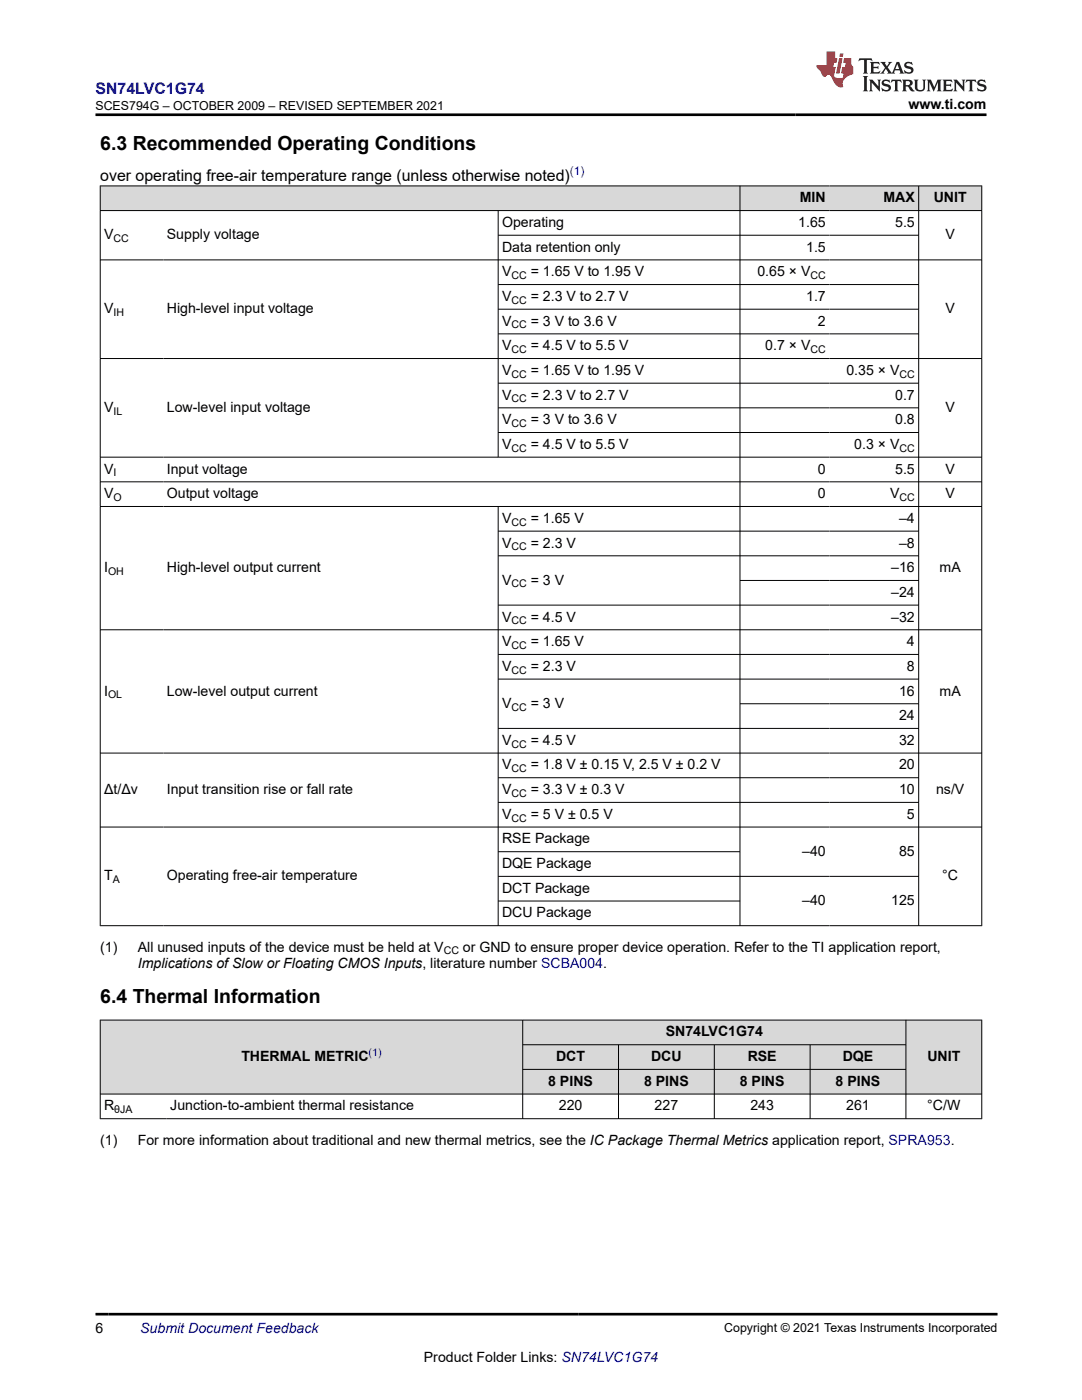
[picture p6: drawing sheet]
<svg xmlns="http://www.w3.org/2000/svg" width="216mm" height="279mm" viewBox="0 0 216 279" stroke-linecap="round" stroke-linejoin="round" font-family="sans-serif">
<defs><g id="words">
<g font-size="3.9">
<text x="20" y="29.9">6.3 Recommended Operating Conditions</text>
<text x="20" y="200.3">6.4 Thermal Information</text>
</g>
<text font-size="3.2" fill="#00f" x="19.1" y="18.7">SN74LVC1G74</text>
<text font-size="3.2" x="20" y="36.1">over operating free-air temperature range (unless otherwise noted)</text>
<g font-size="2.8">
<text x="181.3" y="21.8">www.ti.com</text>
<text x="159.6" y="40.4">MIN</text>
<text x="176.3" y="40.4">MAX</text>
<text x="186.3" y="40.4">UNIT</text>
<text x="20.8" y="47.8">V</text>
<text x="33.3" y="47.8">Supply voltage</text>
<text x="100.2" y="45.3">Operating</text>
<text x="159.3" y="45.3">1.65</text>
<text x="178.6" y="45.3">5.5</text>
<text x="188.7" y="47.8">V</text>
<text x="100.2" y="50.2">Data retention only</text>
<text x="160.9" y="50.2">1.5</text>
<text x="100.2" y="55.1">V</text>
<text x="105.9" y="55.1">= 1.65 V to 1.95 V</text>
<text x="151.1" y="55.1">0.65 × V</text>
<text x="20.8" y="62.5">V</text>
<text x="33.3" y="62.5">High-level input voltage</text>
<text x="100.2" y="60.1">V</text>
<text x="100.2" y="65">V</text>
<text x="105.9" y="60.1">= 2.3 V to 2.7 V</text>
<text x="105.9" y="65">= 3 V to 3.6 V</text>
<text x="160.9" y="60.1">1.7</text>
<text x="163.2" y="65">2</text>
<text x="188.7" y="62.5">V</text>
<text x="100.2" y="69.9">V</text>
<text x="105.9" y="69.9">= 4.5 V to 5.5 V</text>
<text x="152.7" y="69.9">0.7 × V</text>
<text x="100.2" y="74.8">V</text>
<text x="105.9" y="74.8">= 1.65 V to 1.95 V</text>
<text x="168.9" y="74.8">0.35 × V</text>
<text x="20.8" y="82.2">V</text>
<text x="33.3" y="82.2">Low-level input voltage</text>
<text x="100.2" y="79.7">V</text>
<text x="105.9" y="79.7">= 2.3 V to 2.7 V</text>
<text x="178.6" y="79.7">0.7</text>
<text x="188.7" y="82.2">V</text>
<text x="100.2" y="84.7">V</text>
<text x="100.2" y="89.6">V</text>
<text x="105.9" y="84.7">= 3 V to 3.6 V</text>
<text x="105.9" y="89.6">= 4.5 V to 5.5 V</text>
<text x="170.5" y="89.6">0.3 × V</text>
<text x="178.6" y="84.7">0.8</text>
<text x="20.8" y="94.5">V</text>
<text x="33.3" y="94.5">Input voltage</text>
<text x="163.2" y="94.5">0</text>
<text x="178.6" y="94.5">5.5</text>
<text x="188.7" y="94.5">V</text>
<text x="20.8" y="99.4">V</text>
<text x="33.3" y="99.4">Output voltage</text>
<text x="163.2" y="99.4">0</text>
<text x="177.6" y="99.4">V</text>
<text x="188.7" y="99.4">V</text>
<text x="100.2" y="104.4">V</text>
<text x="105.9" y="104.4">= 1.65 V</text>
<text x="179.4" y="104.4">–4</text>
<text x="100.2" y="109.3">V</text>
<text x="105.9" y="109.3">= 2.3 V</text>
<text x="179.4" y="109.3">–8</text>
<text x="20.8" y="114.2">I</text>
<text x="33.3" y="114.2">High-level output current</text>
<text x="100.2" y="116.7">V</text>
<text x="105.9" y="116.7">= 3 V</text>
<text x="177.8" y="114.2">–16</text>
<text x="177.8" y="119.1">–24</text>
<text x="187.5" y="114.2">mA</text>
<text x="100.2" y="124">V</text>
<text x="105.9" y="124">= 4.5 V</text>
<text x="177.8" y="124">–32</text>
<text x="100.2" y="129">V</text>
<text x="105.9" y="129">= 1.65 V</text>
<text x="181" y="129">4</text>
<text x="100.2" y="133.9">V</text>
<text x="105.9" y="133.9">= 2.3 V</text>
<text x="181" y="133.9">8</text>
<text x="20.8" y="138.8">I</text>
<text x="33.3" y="138.8">Low-level output current</text>
<text x="100.2" y="141.3">V</text>
<text x="105.9" y="141.3">= 3 V</text>
<text x="179.4" y="138.8">16</text>
<text x="179.4" y="143.7">24</text>
<text x="187.5" y="138.8">mA</text>
<text x="100.2" y="148.6">V</text>
<text x="105.9" y="148.6">= 4.5 V</text>
<text x="179.4" y="148.6">32</text>
<text x="100.2" y="153.6">V</text>
<text x="105.9" y="153.6">= 1.8 V ± 0.15 V, 2.5 V ± 0.2 V</text>
<text x="179.4" y="153.6">20</text>
<text x="20.8" y="158.5">Δt/Δv</text>
<text x="33.3" y="158.5">Input transition rise or fall rate</text>
<text x="100.2" y="158.5">V</text>
<text x="105.9" y="158.5">= 3.3 V ± 0.3 V</text>
<text x="179.4" y="158.5">10</text>
<text x="186.8" y="158.5">ns/V</text>
<text x="100.2" y="163.4">V</text>
<text x="105.9" y="163.4">= 5 V ± 0.5 V</text>
<text x="181" y="163.4">5</text>
<text x="100.2" y="168.3">RSE Package</text>
<text x="100.2" y="173.3">DQE Package</text>
<text x="160.1" y="170.8">–40</text>
<text x="179.4" y="170.8">85</text>
<text x="20.8" y="175.7">T</text>
<text x="33.3" y="175.7">Operating free-air temperature</text>
<text x="100.2" y="178.2">DCT Package</text>
<text x="188" y="175.7">°C</text>
<text x="100.2" y="183.1">DCU Package</text>
<text x="160.1" y="180.6">–40</text>
<text x="177.8" y="180.6">125</text>
<text x="20" y="189.9">(1)</text>
<text x="27.5" y="189.9">All unused inputs of the device must be held at V</text>
<text x="92.4" y="189.9">or GND to ensure proper device operation. Refer to the TI application report,</text>
<text x="27.5" y="193.3">Implications of Slow or Floating CMOS Inputs, literature number SCBA004.</text>
<text x="132.8" y="206.9">SN74LVC1G74</text>
<text x="48.2" y="211.8">THERMAL METRIC</text>
<text x="111" y="211.8">DCT</text>
<text x="129.9" y="211.8">DCU</text>
<text x="149.2" y="211.8">RSE</text>
<text x="168.1" y="211.8">DQE</text>
<text x="185" y="211.8">UNIT</text>
<text x="20.8" y="221.6">R</text>
<text x="34" y="221.6">Junction-to-ambient thermal resistance</text>
<text x="109.4" y="216.7">8 PINS</text>
<text x="111.5" y="221.6">220</text>
<text x="128.5" y="216.7">8 PINS</text>
<text x="130.6" y="221.6">227</text>
<text x="147.6" y="216.7">8 PINS</text>
<text x="149.7" y="221.6">243</text>
<text x="166.7" y="216.7">8 PINS</text>
<text x="168.9" y="221.6">261</text>
<text x="185" y="221.6">°C/W</text>
<text x="20" y="228.4">(1)</text>
<text x="27.5" y="228.4">For more information about traditional and new thermal metrics, see the IC Package Thermal Metrics application report, SPRA953.</text>
<text x="19.1" y="266.1">6</text>
<text x="84.6" y="271.7">Product Folder Links: SN74LVC1G74</text>
</g>
<text font-size="2.8" fill="#00f" x="28" y="266.1">Submit Document Feedback</text>
<g font-size="2.5">
<text x="19" y="21.9">SCES794G – OCTOBER 2009 – REVISED SEPTEMBER 2021</text>
<text x="144.5" y="265.8">Copyright © 2021 Texas Instruments Incorporated</text>
</g>
<text font-size="2.4" fill="#00f" x="113.7" y="35">(1)</text>
<g font-size="2.1">
<text x="22.6" y="48.3">CC</text>
<text x="102.1" y="55.7">CC</text>
<text x="161.7" y="55.7">CC</text>
<text x="22.6" y="63.1">IH</text>
<text x="102.1" y="60.6">CC</text>
<text x="102.1" y="65.5">CC</text>
<text x="102.1" y="70.5">CC</text>
<text x="161.7" y="70.5">CC</text>
<text x="102.1" y="75.4">CC</text>
<text x="179.5" y="75.4">CC</text>
<text x="22.6" y="82.8">IL</text>
<text x="102.1" y="80.3">CC</text>
<text x="102.1" y="85.2">CC</text>
<text x="22.6" y="95.1">I</text>
<text x="102.1" y="90.2">CC</text>
<text x="179.5" y="90.2">CC</text>
<text x="22.6" y="100">O</text>
<text x="179.5" y="100">CC</text>
<text x="102.1" y="104.9">CC</text>
<text x="102.1" y="109.8">CC</text>
<text x="21.6" y="114.8">OH</text>
<text x="102.1" y="117.2">CC</text>
<text x="102.1" y="124.6">CC</text>
<text x="102.1" y="129.5">CC</text>
<text x="102.1" y="134.4">CC</text>
<text x="21.6" y="139.4">OL</text>
<text x="102.1" y="141.8">CC</text>
<text x="102.1" y="149.2">CC</text>
<text x="102.1" y="154.1">CC</text>
<text x="102.1" y="159.1">CC</text>
<text x="102.1" y="164">CC</text>
<text x="22.5" y="176.3">A</text>
<text x="88.5" y="190.5">CC</text>
<text x="22.8" y="222.2">θJA</text>
</g>
<text font-size="2.1" fill="#00f" x="73.6" y="210.8">(1)</text>
</g></defs>
<g fill="#d8d8d8">
<path d="M20 37.1h175.9v4.9h-175.9z" fill-rule="evenodd"/>
<path d="M20.1 37.2h127.5v4.8h-127.5z" fill-rule="evenodd"/>
<path d="M147.7 37.2h17.8v4.8h-17.8z" fill-rule="evenodd"/>
<path d="M165.5 37.2h17.8v4.8h-17.8z" fill-rule="evenodd"/>
<path d="M183.4 37.2h12.4v4.8h-12.4z" fill-rule="evenodd"/>
</g>
<g fill="none" stroke="#000" stroke-width=".2">
<path d="M19.9 37.1h176.1M20 37v147.8M147.7 37v147.8M183.3 37v147.8M195.9 37v147.8M19.9 42h176.1M19.9 51.9h176.1M99.4 42v49.3M99.4 46.9h84M99.4 56.8h84M19.9 71.6h176.1M99.4 61.7h84"/>
<path d="M99.4 66.6h84M99.4 76.5h84M19.9 91.2h176.1M19.9 96.2h176.1M99.4 81.4h84M99.4 86.3h84M19.9 101.1h176.1M99.4 101.1v83.7M99.4 106h84M99.4 110.9h84M147.7 115.8h35.7M19.9 125.7h176.1"/>
<path d="M99.4 130.6h84M99.4 135.5h84M183.4 120.8h-84M19.9 150.3h176.1M99.4 155.2h84M147.7 140.4h35.7M183.4 145.4h-84M19.9 165.1h176.1M99.4 160.1h84M99.4 170h48.3M99.4 179.8h48.3M183.4 174.9h-84"/>
<path d="M19.9 184.7h176.1"/>
</g>
<g fill="#d8d8d8">
<path d="M20 203.6h175.9v4.9h-175.9z" fill-rule="evenodd"/>
<path d="M20.1 203.6h84.1v14.7h-84.1z" fill-rule="evenodd"/>
<path d="M104.4 203.6h76.3v4.8h-76.3z" fill-rule="evenodd"/>
<path d="M180.8 203.6h15v14.7h-15z" fill-rule="evenodd"/>
<path d="M104.4 208.6h19v4.8h-19z" fill-rule="evenodd"/>
<path d="M123.5 208.6h19v4.8h-19z" fill-rule="evenodd"/>
<path d="M142.6 208.6h19v4.8h-19z" fill-rule="evenodd"/>
<path d="M161.7 208.6h19v4.8h-19z" fill-rule="evenodd"/>
<path d="M104.4 213.5h19v4.8h-19z" fill-rule="evenodd"/>
<path d="M123.5 213.5h19v4.8h-19z" fill-rule="evenodd"/>
<path d="M142.6 213.5h19v4.8h-19z" fill-rule="evenodd"/>
<path d="M161.7 213.5h19v4.8h-19z" fill-rule="evenodd"/>
</g>
<path d="M19.9 203.6h176.1M19.9 218.3h176.1M20 203.5v19.8M104.3 203.5v19.8M104.3 208.5h76.5M104.3 213.4h76.5M123.4 208.5v14.8M142.5 208.5v14.8M161.6 208.5v14.8M180.8 203.5v19.8M195.9 203.5v19.8M19.9 223.3h176.1" fill="none" stroke="#000" stroke-width=".2"/>
<path d="M171.5 11.6l-.2 .6 .5-.2h.6v.1v2.2l-.2 .4h1l-.2-.4v-2.2v-.1h.5l.6 .2-.2-.6zM173.6 12.4l.2 .3v1.6l-.2 .4h1.9l.1-.6a1.08 1.08 0 0 1-1.3 .2v-.7h.6l.4 .2v-.7l-.4 .2h-.6v-.5l.2-.2a1 1 0 0 1 1 .3l-.1-.5zM175.7 12.4l.9 1.1-1 1.2h.9l-.2-.2 .5-.8 .4 .8-.2 .2h1.6l-.2-.2 .2-.5h.9l.1 .5-.1 .2h.9l-.2-.4-.8-1.9h-.5l-.9 2.1-.9-1.1 .9-1h-.8l.2 .2-.4 .6-.4-.6 .2-.2zM179 12.8l.4 1h-.7zM180.7 12.5a.65 .65 0 0 0-.2 .7 .65 .65 0 0 0 .6 .5l.6 .1 .1 .3a.79 .79 0 0 1-.7 .4 .79 .79 0 0 1-.7-.5l.1 .7 .2-.1a.93 .93 0 0 0 1.1 0 .93 .93 0 0 0 .4-.9 1.46 1.46 0 0 0-1.2-.6l-.1-.3a1.09 1.09 0 0 1 1.2 .2l-.2-.6-.1 .1-.5-.2zM172.2 15.2l.2 .4v2.2l-.2 .4h1l-.2-.4v-2.2l.2-.4zM173.4 15.9l.2 .4v1.5l-.2 .4h.8l-.3-.4 .1-1.3 1.6 1.8v-2l.2-.4h-.7l.1 .2 .1 1.1-1.2-1.3zM176.2 16a.65 .65 0 0 0-.2 .8 .65 .65 0 0 0 .6 .4l.6 .2 .1 .2a.79 .79 0 0 1-.7 .4 .79 .79 0 0 1-.7-.5l.1 .7 .2-.1a.93 .93 0 0 0 1.1 .1 .93 .93 0 0 0 .4-1 1.46 1.46 0 0 0-1.2-.5l-.1-.4a1.09 1.09 0 0 1 1.2 .2l-.1-.6-.2 .1-.5-.1zM177.9 15.9l-.1 .6a.63 .63 0 0 1 .8-.3v1.6l-.3 .4h1l-.2-.4v-1.6a.66 .66 0 0 1 .8 .3l-.1-.6zM180 15.9l.2 .4v1.5l-.2 .4h1l-.2-.2-.1-.7h.5l.1 .2a.79 .79 0 0 0 1.2 .6l-1-.9a.61 .61 0 0 0 .6-.6 .61 .61 0 0 0-.5-.7zM180.8 16.2h.1a.47 .47 0 0 1 .5 .1 .47 .47 0 0 1 .1 .5l-.1 .1-.7 .1zM182.3 15.9l.2 .2a2.27 2.27 0 0 0 .4 2 1.04 1.04 0 0 0 1.7-.7v-1.3l.2-.2h-.8l.2 .4v1.1a.6 .6 0 0 1-.6 .6 .6 .6 0 0 1-.6-.6v-1.1l.3-.4zM184.9 15.9l.2 .4v1.5l-.2 .4h.8l-.3-.4v-1.4l.9 1.9 .9-1.9v1.4l-.3 .4h1l-.2-.4v-1.5l.2-.4h-.8l-.7 1.5-.6-1.5zM188.1 15.9l.2 .4v1.5l-.2 .4h1.9l.1-.6a1.09 1.09 0 0 1-1.3 .2v-.7h.6l.4 .2v-.6l-.4 .2h-.6v-.6l.2-.1a1.01 1.01 0 0 1 1 .3l-.1-.6zM190.2 15.9l.3 .4v1.5l-.3 .4h.8l-.2-.4v-1.3l1.6 1.8v-2l.2-.4h-.7l.2 .2v1.1l-1.2-1.3zM192.8 15.9l-.1 .6a.63 .63 0 0 1 .8-.3v1.6l-.3 .4h1l-.2-.4v-1.6a.66 .66 0 0 1 .8 .3l-.1-.6zM195.2 16a.65 .65 0 0 0-.2 .8 .65 .65 0 0 0 .6 .4l.6 .2 .2 .2a.79 .79 0 0 1-.7 .4 .79 .79 0 0 1-.7-.5l.1 .7 .2-.1a.93 .93 0 0 0 1 .1 .93 .93 0 0 0 .5-1 1.46 1.46 0 0 0-1.3-.5v-.4a1.09 1.09 0 0 1 1.2 .2l-.2-.6-.2 .1-.5-.1z" fill="#231f20"/>
<path d="M164.9 10.3v2.7h-2l.1 .4 .8 1a.95 .95 0 0 0 1 .9 .59 .59 0 0 1 .5-.4 .59 .59 0 0 1 .5 .3l.4 .8a1.59 1.59 0 0 0 2.1 1.4 1.61 1.61 0 0 1 1-2.3l1-.3-.1-1.5a1.59 1.59 0 0 1-.3-1.7h-1.5l-.2 .9h.6l-.2 .9h-.5l-.2 .9v.3l.4 .1-.1 .9h-.7a.73 .73 0 0 1-1-.7l.3-1.5h-.5l.1-.9h.5l.2-.9h-.5v-1.3zM167.4 11.6l-.6 3.1h.7l.6-3.1zM167.6 10.7l-.1 .6h.7l.1-.6z" fill="#ed1c24"/>
<path d="M19.1 22.9h177.8M19.1 262.3h179.9" fill="none" stroke="#000" stroke-width=".53"/>
<use href="#words"/>
</svg>
